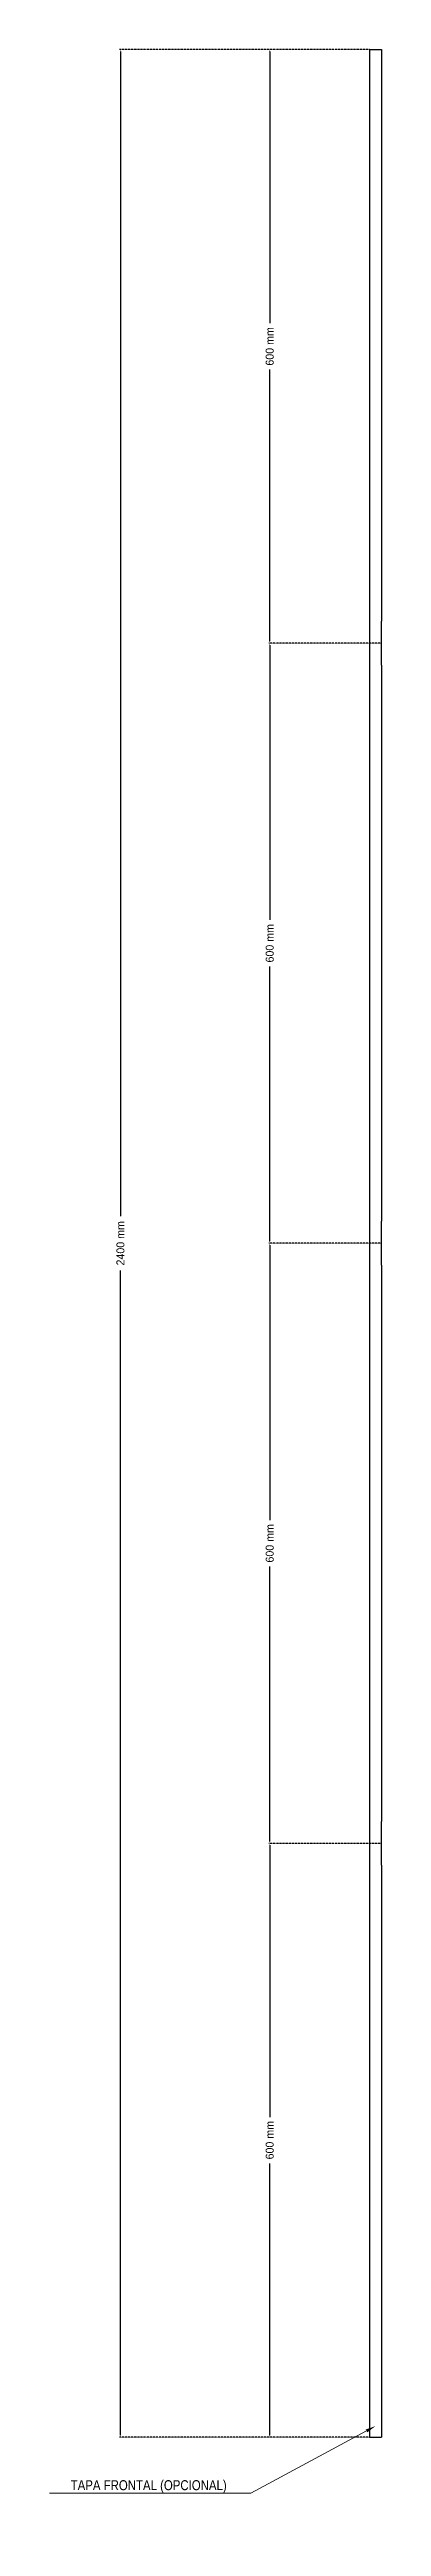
# Model space of a CAD drawing. Header units: millimetres. Extents: x 2538 to 24573, y 4449 to 23799.
# Drawn here: x 10902 to 11235, y 10273 to 12763 of the extents above; entities that cross this region are included whole.
import ezdxf
from ezdxf import colors
from ezdxf.entities.mleader import LeaderData, LeaderLine
from ezdxf.math import Vec2, Vec3

# ---------------------------------------------------------------- set-up
doc = ezdxf.new("R2010")
doc.units = ezdxf.units.MM
doc.header["$PDMODE"] = 3
doc.linetypes.add('HIDDEN', pattern=[0.375, 0.25, -0.125])
doc.layers.add('HD021_Text', color=2, linetype='Continuous', lineweight=9)
doc.layers.add('Make2D$Visible$Curves', color=7, linetype='Continuous', true_color=0x000000)
doc.layers.add('MEDIDAS', color=1, linetype='Continuous', true_color=0xff0000)
doc.styles.add('Arial Narrow', font='ARIALN.TTF')
doc.dimstyles.new('HD_DIM', dxfattribs={"dimtxt": 8, "dimasz": 2, "dimexe": 1, "dimexo": 0, "dimgap": 2, "dimtad": 0, "dimdec": 0, "dimzin": 0, "dimdsep": 46, "dimtxsty": 'Standard', "dimcen": 0, "dimclrd": 256, "dimclre": 251, "dimclrt": 7, "dimadec": 0, "dimazin": 0, "dimtp": 0.05, "dimtm": 0.05, "dimtfac": 0.6, "dimtdec": 0, "dimtofl": 0, "dimtmove": 0, "dimatfit": 3, "dimfxl": 1, "dimtolj": 2, "dimtzin": 0, "dimarcsym": 0})

# ---------------------------------------------------------------- blocks, each defined once
blk = doc.blocks.new('*D31')
at = {"layer": 'Defpoints', "color": 0, "transparency": 16777216}
for p in [(11222.9, 12763.4), (10973.1, 10363.4), (11222.9, 10363.4)]:
    blk.add_point(p, dxfattribs=at)
at = {"layer": 'MEDIDAS', "color": 251, "linetype": 'HIDDEN', "lineweight": -2, "transparency": 16777216}
for p, q in [((11222.9, 12763.4), (10972.1, 12763.4)), ((11222.9, 10363.4), (10972.1, 10363.4))]:
    blk.add_line(p, q, dxfattribs=at)
at = {"layer": 'MEDIDAS', "lineweight": -2, "transparency": 16777216}
for p, q in [((10973.1, 12761.4), (10973.1, 11590.7)), ((10973.1, 10365.4), (10973.1, 11536.1))]:
    blk.add_line(p, q, dxfattribs=at)
at = {"layer": 'MEDIDAS', "transparency": 16777216}
for points in [[(10972.8, 12761.4), (10973.4, 12761.4), (10973.1, 12763.4)], [(10972.8, 10365.4), (10973.4, 10365.4), (10973.1, 10363.4)]]:
    blk.add_solid(points, dxfattribs=at)
at = {"layer": 'MEDIDAS', "color": 7, "transparency": 16777216, "insert": (10973.1, 11563.4), "char_height": 8, "attachment_point": 5, "rotation": 90}
blk.add_mtext('\\A2;2400 mm', dxfattribs=at)
blk = doc.blocks.new('*D32')
at = {"layer": 'Defpoints', "color": 0, "transparency": 16777216}
for p in [(11222.9, 12763.4), (11122.9, 12166.7), (11234.9, 12166.7)]:
    blk.add_point(p, dxfattribs=at)
at = {"layer": 'MEDIDAS', "color": 251, "linetype": 'HIDDEN', "lineweight": -2, "transparency": 16777216}
for p, q in [((11222.9, 12763.4), (11121.9, 12763.4)), ((11234.9, 12166.7), (11121.9, 12166.7))]:
    blk.add_line(p, q, dxfattribs=at)
at = {"layer": 'MEDIDAS', "lineweight": -2, "transparency": 16777216}
for p, q in [((11122.9, 12761.4), (11122.9, 12488.4)), ((11122.9, 12168.7), (11122.9, 12441.7))]:
    blk.add_line(p, q, dxfattribs=at)
at = {"layer": 'MEDIDAS', "transparency": 16777216}
for points in [[(11122.6, 12761.4), (11123.3, 12761.4), (11122.9, 12763.4)], [(11122.6, 12168.7), (11123.3, 12168.7), (11122.9, 12166.7)]]:
    blk.add_solid(points, dxfattribs=at)
at = {"layer": 'MEDIDAS', "color": 7, "transparency": 16777216, "insert": (11122.9, 12465), "char_height": 8, "attachment_point": 5, "rotation": 90}
blk.add_mtext('\\A2;600 mm', dxfattribs=at)
blk = doc.blocks.new('*D33')
at = {"layer": 'Defpoints', "color": 0, "transparency": 16777216}
for p in [(11234.9, 12166.7), (11122.9, 11563.4), (11234.9, 11563.4)]:
    blk.add_point(p, dxfattribs=at)
at = {"layer": 'MEDIDAS', "color": 251, "linetype": 'HIDDEN', "lineweight": -2, "transparency": 16777216}
for p, q in [((11234.9, 12166.7), (11121.9, 12166.7)), ((11234.9, 11563.4), (11121.9, 11563.4))]:
    blk.add_line(p, q, dxfattribs=at)
at = {"layer": 'MEDIDAS', "lineweight": -2, "transparency": 16777216}
for p, q in [((11122.9, 12164.7), (11122.9, 11888.4)), ((11122.9, 11565.4), (11122.9, 11841.7))]:
    blk.add_line(p, q, dxfattribs=at)
at = {"layer": 'MEDIDAS', "transparency": 16777216}
for points in [[(11122.6, 12164.7), (11123.3, 12164.7), (11122.9, 12166.7)], [(11122.6, 11565.4), (11123.3, 11565.4), (11122.9, 11563.4)]]:
    blk.add_solid(points, dxfattribs=at)
at = {"layer": 'MEDIDAS', "color": 7, "transparency": 16777216, "insert": (11122.9, 11865), "char_height": 8, "attachment_point": 5, "rotation": 90}
blk.add_mtext('\\A2;600 mm', dxfattribs=at)
blk = doc.blocks.new('*D34')
at = {"layer": 'Defpoints', "color": 0, "transparency": 16777216}
for p in [(11234.9, 11563.4), (11122.9, 10960.2), (11234.9, 10960.2)]:
    blk.add_point(p, dxfattribs=at)
at = {"layer": 'MEDIDAS', "color": 251, "linetype": 'HIDDEN', "lineweight": -2, "transparency": 16777216}
for p, q in [((11234.9, 11563.4), (11121.9, 11563.4)), ((11234.9, 10960.2), (11121.9, 10960.2))]:
    blk.add_line(p, q, dxfattribs=at)
at = {"layer": 'MEDIDAS', "lineweight": -2, "transparency": 16777216}
for p, q in [((11122.9, 11561.4), (11122.9, 11285.1)), ((11122.9, 10962.2), (11122.9, 11238.4))]:
    blk.add_line(p, q, dxfattribs=at)
at = {"layer": 'MEDIDAS', "transparency": 16777216}
for points in [[(11122.6, 11561.4), (11123.3, 11561.4), (11122.9, 11563.4)], [(11122.6, 10962.2), (11123.3, 10962.2), (11122.9, 10960.2)]]:
    blk.add_solid(points, dxfattribs=at)
at = {"layer": 'MEDIDAS', "color": 7, "transparency": 16777216, "insert": (11122.9, 11261.8), "char_height": 8, "attachment_point": 5, "rotation": 90}
blk.add_mtext('\\A2;600 mm', dxfattribs=at)
blk = doc.blocks.new('*D35')
at = {"layer": 'Defpoints', "color": 0, "transparency": 16777216}
for p in [(11234.9, 10960.2), (11122.9, 10363.4), (11222.9, 10363.4)]:
    blk.add_point(p, dxfattribs=at)
at = {"layer": 'MEDIDAS', "color": 251, "linetype": 'HIDDEN', "lineweight": -2, "transparency": 16777216}
for p, q in [((11234.9, 10960.2), (11121.9, 10960.2)), ((11222.9, 10363.4), (11121.9, 10363.4))]:
    blk.add_line(p, q, dxfattribs=at)
at = {"layer": 'MEDIDAS', "lineweight": -2, "transparency": 16777216}
for p, q in [((11122.9, 10958.2), (11122.9, 10685.1)), ((11122.9, 10365.4), (11122.9, 10638.4))]:
    blk.add_line(p, q, dxfattribs=at)
at = {"layer": 'MEDIDAS', "transparency": 16777216}
for points in [[(11122.6, 10958.2), (11123.3, 10958.2), (11122.9, 10960.2)], [(11122.6, 10365.4), (11123.3, 10365.4), (11122.9, 10363.4)]]:
    blk.add_solid(points, dxfattribs=at)
at = {"layer": 'MEDIDAS', "color": 7, "transparency": 16777216, "insert": (11122.9, 10661.8), "char_height": 8, "attachment_point": 5, "rotation": 90}
blk.add_mtext('\\A2;600 mm', dxfattribs=at)

msp = doc.modelspace()

# ---------------------------------------------------------------- linework, layer by layer
at = {"layer": 'Make2D$Visible$Curves', "color": 7, "lineweight": -3}
for points in [[(11222.9, 12763.4), (11228.9, 12763.4), (11234.9, 12763.4)], [(11222.9, 12763.4), (11222.9, 11563.4), (11222.9, 10363.4)], [(11234.9, 12763.4), (11234.9, 12476.1), (11234.9, 12188.7)], [(11234.9, 12145.6), (11234.9, 12166.7), (11234.9, 12187.7)], [(11234.9, 12144.6), (11234.9, 11865), (11234.9, 11585.5)], [(11234.9, 11541.3), (11234.9, 11563.4), (11234.9, 11585.5)], [(11234.9, 11541.3), (11234.9, 11261.8), (11234.9, 10982.2)], [(11234.9, 10939.1), (11234.9, 10960.2), (11234.9, 10981.2)], [(11234.9, 10938.1), (11234.9, 10650.7), (11234.9, 10363.4)], [(11222.9, 10363.4), (11228.9, 10363.4), (11234.9, 10363.4)]]:
    msp.add_open_spline(points, degree=2, dxfattribs=at)
for points, weights in [([(11234.9, 12187.7), (11234.9, 12188.7), (11234.9, 12188.7)], [1, 0.707106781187, 1]), ([(11234.9, 12144.6), (11234.9, 12144.6), (11234.9, 12145.6)], [1, 0.707106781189, 1]), ([(11234.9, 10981.2), (11234.9, 10982.2), (11234.9, 10982.2)], [1, 0.707106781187, 1]), ([(11234.9, 10938.1), (11234.9, 10938.1), (11234.9, 10939.1)], [1, 0.707106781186, 1])]:
    msp.add_rational_spline(points, weights, degree=2, dxfattribs=at)

# ---------------------------------------------------------------- dimensions: what is measured, and where the dimension line sits
at = {"layer": 'MEDIDAS'}
for base, p2, text, picture, middle in [((10973.1, 10363.4), (11222.9, 10363.4), '<> mm', '*D31', (10973.1, 11563.4)), ((11122.9, 12166.7), (11234.9, 12166.7), '600 mm', '*D32', (11122.9, 12465))]:
    dim = msp.add_linear_dim(base=base, p1=(11222.9, 12763.4), p2=p2, angle=90, text=text, dimstyle='HD_DIM', dxfattribs=at)
    dim.commit()
    dim.dimension.update_dxf_attribs({"geometry": picture, "text_midpoint": middle})
for base, p1, p2, picture, middle in [((11122.9, 11563.4), (11234.9, 12166.7), (11234.9, 11563.4), '*D33', (11122.9, 11865)), ((11122.9, 10960.2), (11234.9, 11563.4), (11234.9, 10960.2), '*D34', (11122.9, 11261.8)), ((11122.9, 10363.4), (11234.9, 10960.2), (11222.9, 10363.4), '*D35', (11122.9, 10661.8))]:
    dim = msp.add_linear_dim(base=base, p1=p1, p2=p2, angle=90, text='600 mm', dimstyle='HD_DIM', override={"dimtmove": 1}, dxfattribs=at)
    dim.commit()
    dim.dimension.update_dxf_attribs({"geometry": picture, "text_midpoint": middle})

# ---------------------------------------------------------------- leaders
at = {"layer": 'HD021_Text'}
ml = msp.add_multileader_mtext('Standard', dxfattribs=at)
ml.set_content('TAPA FRONTAL (OPCIONAL)', color=5, style='Arial Narrow')
ml.set_leader_properties(color=5, linetype='ByLayer', lineweight=15)
ml.build(insert=Vec2(0, 0))
ml.multileader.update_dxf_attribs({"text_left_attachment_type": 6, "text_right_attachment_type": 6, "dogleg_length": 0.1, "arrow_head_size": 10, "scale": 5})
ctx = ml.context
ctx.base_point, ctx.scale, ctx.char_height, ctx.arrow_head_size, ctx.landing_gap_size, ctx.plane_origin = Vec3(10909.1, 10307.1), 5, 10, 10, 15, Vec3(11424.8, 10280.4)
ctx.left_attachment, ctx.right_attachment, ctx.text_align_type = 6, 6, 2
notes = []
notes.append((ctx, [(0, (1, 1, 0), (11104, 10307.1), (-1, 0), 9.29, [(1, [(11228.9, 10374.3)], 0, [])])]))
ctx.mtext.insert, ctx.mtext.alignment, ctx.mtext.flow_direction = Vec3(11079.7, 10320), 3, 5
for ctx, leaders in notes:
    for number, flags, end, landing, length, lines in leaders:
        leader = LeaderData()
        leader.index, (leader.has_last_leader_line, leader.has_dogleg_vector, leader.attachment_direction) = number, flags
        leader.last_leader_point, leader.dogleg_vector, leader.dogleg_length = Vec3(end), Vec3(landing), length
        for number, points, colour, breaks in lines:
            line = LeaderLine()
            line.index, line.vertices, line.color, line.breaks = number, Vec3.list(points), colors.encode_raw_color(colour), breaks
            leader.lines.append(line)
        ctx.leaders.append(leader)

doc.saveas('drawing.dxf')
